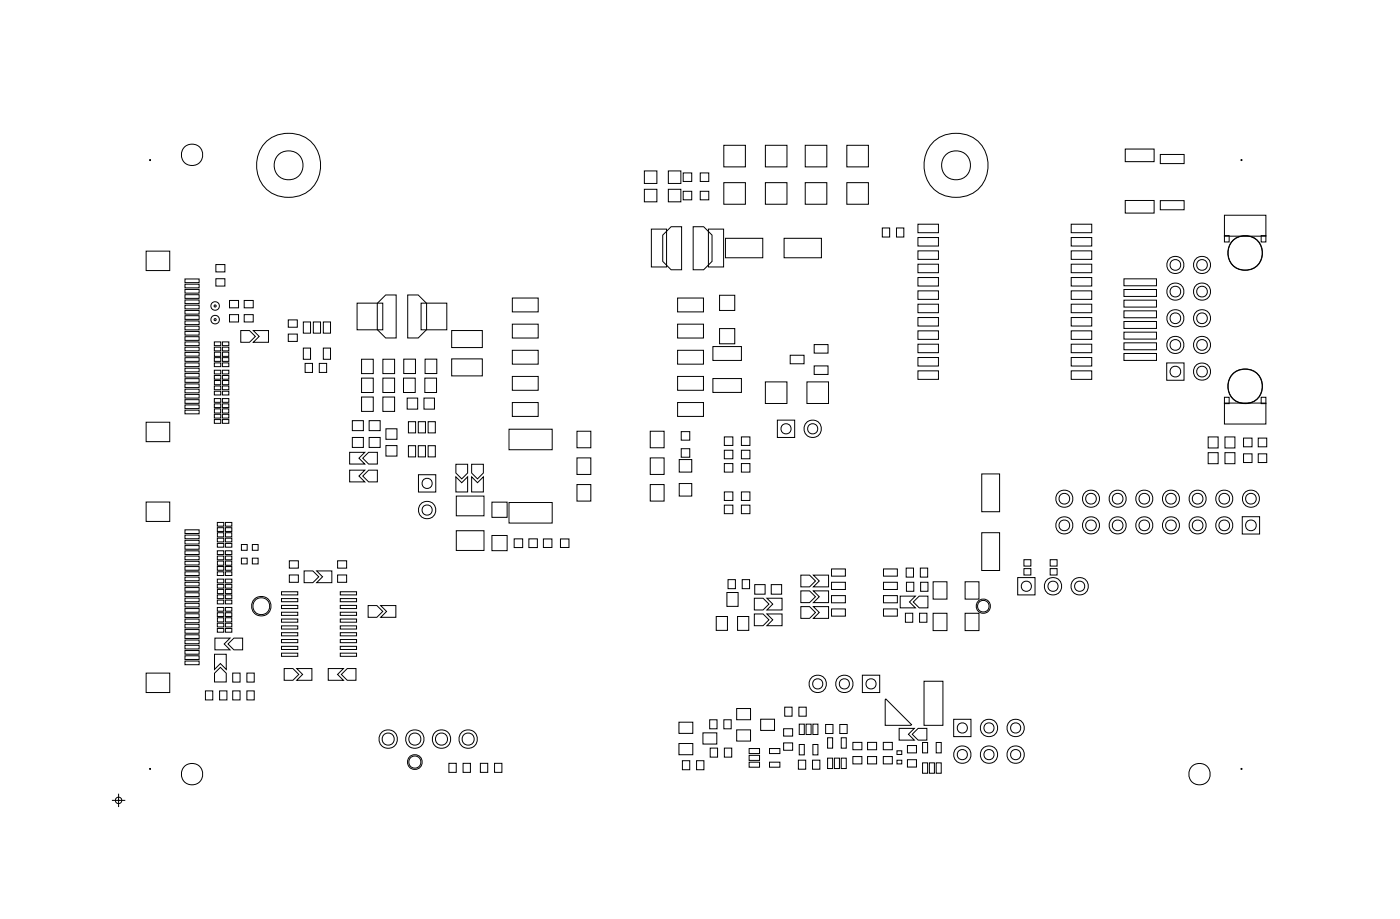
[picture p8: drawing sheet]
<svg xmlns="http://www.w3.org/2000/svg" width="133mm" height="88mm" viewBox="0 0 133 88" stroke-linecap="round" stroke-linejoin="round" font-family="sans-serif">
<!-- layer: Nets -->
<g fill="none" stroke="#000" stroke-width=".1">
<path d="M14.3 15.2h.1M61.4 18h1.2v1.2h-1.2zM61.4 16.3h1.2v1.2h-1.2zM63.7 16.3h1.2v1.2h-1.2zM63.7 18h1.2v1.2h-1.2zM65.1 16.5h.8v.8h-.8zM65.1 18.2h.8v.8h-.8zM66.7 16.5h.8v.8h-.8zM66.7 18.2h.8v.8h-.8zM69 13.8h2v2.1h-2zM69 17.4h2v2.1h-2zM72.9 17.4h2.1v2.1h-2.1z"/>
<path d="M72.9 13.8h2.1v2.1h-2.1zM76.7 17.4h2.1v2.1h-2.1zM76.7 13.8h2.1v2.1h-2.1zM80.7 13.8h2v2.1h-2zM80.7 17.4h2v2.1h-2zM107.2 14.2h2.8v1.2h-2.8zM107.2 19.1h2.8v1.2h-2.8zM110.6 14.7h2.2v.9h-2.2zM110.6 19.1h2.2v.9h-2.2zM118.3 15.2v.1zM13.9 23.9h2.3v1.9h-2.3zM17.6 27.6h1.4v.3h-1.4z"/>
<path d="M17.6 27.1h1.4v.3h-1.4zM17.6 26.6h1.4v.3h-1.4zM17.6 32.1h1.4v.3h-1.4zM17.6 29.6h1.4v.3h-1.4zM17.6 29.1h1.4v.3h-1.4zM17.6 28.1h1.4v.3h-1.4zM17.6 30.6h1.4v.3h-1.4zM17.6 28.6h1.4v.3h-1.4zM17.6 33.6h1.4v.3h-1.4zM17.6 32.6h1.4v.3h-1.4zM17.6 39.1h1.4v.3h-1.4zM17.6 34.6h1.4v.3h-1.4z"/>
<path d="M17.6 34.1h1.4v.3h-1.4zM17.6 38.6h1.4v.3h-1.4zM17.6 38.1h1.4v.3h-1.4zM17.6 35.6h1.4v.3h-1.4zM17.6 35.1h1.4v.3h-1.4zM17.6 37.6h1.4v.3h-1.4zM17.6 37.1h1.4v.3h-1.4zM17.6 36.6h1.4v.3h-1.4zM17.6 36.1h1.4v.3h-1.4zM17.6 31.6h1.4v.3h-1.4zM17.6 31.1h1.4v.3h-1.4zM17.6 30.1h1.4v.3h-1.4z"/>
<path d="M17.6 33.1h1.4v.3h-1.4zM20.4 30.4h.1l.1 .1-.1 .1zM20.4 29.1h.1l.1 .1-.1 .1zM20.4 34.6h.6v.3h-.6zM20.4 34.1h.6v.3h-.6zM20.4 40h.6v.3h-.6zM20.4 39.5h.6v.3h-.6zM20.4 35.8h.6v.3h-.6zM20.4 35.3h.6v.3h-.6zM20.4 38.5h.6v.3h-.6zM20.4 38h.6v.3h-.6zM20.4 37.3h.6v.3h-.6z"/>
<path d="M20.4 36.8h.6v.3h-.6zM20.4 32.6h.6v.3h-.6zM20.4 33.1h.6v.3h-.6zM20.4 33.6h.6v.4h-.6zM20.4 39h.6v.4h-.6zM20.4 36.3h.6v.4h-.6zM20.6 26.6h.8v.7h-.8zM20.6 25.2h.8v.7h-.8zM21.2 34.6h.6v.3h-.6zM21.2 34.1h.6v.3h-.6zM21.2 40h.6v.3h-.6zM21.2 39.5h.6v.3h-.6z"/>
<path d="M21.2 35.8h.6v.3h-.6zM21.2 35.3h.6v.3h-.6zM21.2 38.5h.6v.3h-.6zM21.2 38h.6v.3h-.6zM21.2 37.3h.6v.3h-.6zM21.2 36.8h.6v.3h-.6zM21.2 32.6h.6v.3h-.6zM21.2 33.1h.6v.3h-.6zM21.2 33.6h.6v.4h-.6zM21.2 39h.6v.4h-.6zM21.2 36.3h.6v.4h-.6zM21.9 28.6h.8v.7h-.8z"/>
<path d="M21.9 30h.8v.7h-.8zM22.9 31.5h.9l.5 .6-.5 .5h-.9zM23.3 28.6h.8v.7h-.8zM23.3 30h.8v.7h-.8zM24.1 31.5h1.5v1.1h-1.5l.6-.5zM27.5 30.5h.8v.7h-.8zM27.5 31.8h.8v.7h-.8zM28.9 30.7h.7v1h-.7zM28.9 33.2h.7v1h-.7zM29.1 34.6h.7v.9h-.7zM29.9 30.7h.6v1h-.6zM30.4 34.6h.7v.9h-.7z"/>
<path d="M30.8 30.7h.7v1h-.7zM30.8 33.2h.7v1h-.7zM34 28.9h2.5v2.5h-2.5zM34.5 34.2h1.1v1.4h-1.1zM34.5 37.8h1.1v1.4h-1.1zM34.5 36h1.1v1.4h-1.1zM36.5 34.2h1.1v1.4h-1.1zM36.5 37.8h1.1v1.4h-1.1zM36.5 36h1.1v1.4h-1.1zM36.7 28.1h1v4.1h-1l-.8-.8v-2.5zM38.4 36h1.2v1.4h-1.2zM38.5 34.2h1.1v1.4h-1.1z"/>
<path d="M38.8 37.9h1v1.1h-1zM38.8 28.1h1l.8 .8v2.5l-.8 .8h-1zM40.1 28.9h2.5v2.5h-2.5zM40.4 37.9h1v1.1h-1zM40.5 36h1.1v1.4h-1.1zM40.5 34.2h1.1v1.4h-1.1zM43 34.2h3v1.6h-3zM43 31.5h3v1.6h-3zM48.8 38.3h2.5v1.4h-2.5zM48.8 35.9h2.5v1.3h-2.5zM48.8 30.9h2.5v1.3h-2.5zM48.8 28.4h2.5v1.3h-2.5z"/>
<path d="M48.8 33.4h2.5v1.3h-2.5zM62.1 21.8h1.4v3.6h-1.4zM63.1 22.4l.9-.8h.9v4.1h-1l-.8-.8zM64.6 38.3h2.4v1.4h-2.4zM64.6 33.4h2.4v1.3h-2.4zM64.6 28.4h2.4v1.3h-2.4zM64.6 35.9h2.4v1.3h-2.4zM64.6 30.9h2.4v1.3h-2.4zM66 21.6h1l.8 .8v2.5l-.8 .8h-1zM67.5 21.8h1.5v3.6h-1.5zM67.9 33h2.7v1.3h-2.7zM67.9 36.1h2.7v1.3h-2.7z"/>
<path d="M68.6 28.1h1.4v1.5h-1.4zM68.6 31.3h1.4v1.5h-1.4zM69.1 22.7h3.6v1.9h-3.6zM72.9 36.4h2.1v2h-2.1zM74.7 22.7h3.6v1.9h-3.6zM75.3 33.8h1.3v.9h-1.3zM76.9 36.4h2v2h-2zM77.6 32.8h1.3v.8h-1.3zM77.6 34.9h1.3v.8h-1.3zM84.1 21.7h.7v.9h-.7zM85.4 21.7h.7v.9h-.7zM87.5 21.4h1.9v.8h-1.9z"/>
<path d="M87.5 25.2h1.9v.8h-1.9zM87.5 29h1.9v.8h-1.9zM87.5 32.8h1.9v.8h-1.9zM87.5 22.6h1.9v.8h-1.9zM87.5 23.9h1.9v.8h-1.9zM87.5 26.4h1.9v.9h-1.9zM87.5 27.7h1.9v.8h-1.9zM87.5 30.3h1.9v.8h-1.9zM87.5 31.5h1.9v.8h-1.9zM87.5 34.1h1.9v.8h-1.9zM87.5 35.3h1.9v.8h-1.9zM102.1 21.4h1.9v.8h-1.9z"/>
<path d="M102.1 25.2h1.9v.8h-1.9zM102.1 29h1.9v.8h-1.9zM102.1 32.8h1.9v.8h-1.9zM102.1 22.6h1.9v.8h-1.9zM102.1 23.9h1.9v.8h-1.9zM102.1 30.3h1.9v.8h-1.9zM102.1 26.4h1.9v.9h-1.9zM102.1 27.7h1.9v.8h-1.9zM102.1 31.5h1.9v.8h-1.9zM102.1 34.1h1.9v.8h-1.9zM102.1 35.3h1.9v.8h-1.9zM107.1 26.6h3.1v.6h-3.1z"/>
<path d="M107.1 27.6h3.1v.6h-3.1zM107.1 28.6h3.1v.7h-3.1zM107.1 29.6h3.1v.7h-3.1zM107.1 30.6h3.1v.7h-3.1zM107.1 31.6h3.1v.7h-3.1zM107.1 32.7h3.1v.6h-3.1zM107.1 33.7h3.1v.6h-3.1zM111.2 34.6h1.6v1.6h-1.6zM116.7 20.5h3.9v2h-3.9zM116.7 22.4h.4v.7h-.4zM116.7 37.8h.4v.7h-.4zM116.7 38.4h3.9v2h-3.9z"/>
<path d="M120.2 22.4h.4v.7h-.4zM120.2 37.8h.4v.7h-.4zM13.9 40.2h2.3v1.9h-2.3zM13.9 47.8h2.3v1.9h-2.3zM17.6 53.5h1.4v.3h-1.4zM17.6 54h1.4v.3h-1.4zM17.6 52.5h1.4v.3h-1.4zM17.6 52h1.4v.3h-1.4zM17.6 51h1.4v.3h-1.4zM17.6 50.5h1.4v.3h-1.4zM17.6 58h1.4v.3h-1.4zM17.6 58.5h1.4v.3h-1.4z"/>
<path d="M17.6 56h1.4v.3h-1.4zM17.6 56.5h1.4v.3h-1.4zM17.6 57h1.4v.3h-1.4zM17.6 55.5h1.4v.3h-1.4zM17.6 55h1.4v.3h-1.4zM17.6 54.5h1.4v.3h-1.4zM17.6 53h1.4v.3h-1.4zM17.6 51.5h1.4v.3h-1.4zM17.6 60h1.4v.3h-1.4zM17.6 59.5h1.4v.3h-1.4zM17.6 59h1.4v.3h-1.4zM17.6 57.5h1.4v.3h-1.4z"/>
<path d="M20.7 52.5h.6v.3h-.6zM20.7 53h.6v.3h-.6zM20.7 51.8h.6v.3h-.6zM20.7 51.3h.6v.3h-.6zM20.7 50.3h.6v.3h-.6zM20.7 49.8h.6v.3h-.6zM20.7 57.9h.6v.3h-.6zM20.7 58.4h.6v.3h-.6zM20.7 55.2h.6v.3h-.6zM20.7 55.7h.6v.3h-.6zM20.7 56.7h.6v.3h-.6zM20.7 59.9h.6v.3h-.6z"/>
<path d="M20.7 54.5h.6v.3h-.6zM20.7 54h.6v.3h-.6zM20.7 59.4h.6v.3h-.6zM20.7 57.2h.6v.3h-.6zM20.7 50.8h.6v.4h-.6zM20.7 53.5h.6v.4h-.6zM20.7 58.9h.6v.4h-.6zM20.7 56.2h.6v.4h-.6zM21.5 52.5h.6v.3h-.6zM21.5 53h.6v.3h-.6zM21.5 51.8h.6v.3h-.6zM21.5 51.3h.6v.3h-.6z"/>
<path d="M21.5 50.3h.6v.3h-.6zM21.5 49.8h.6v.3h-.6zM21.5 57.9h.6v.3h-.6zM21.5 58.4h.6v.3h-.6zM21.5 55.2h.6v.3h-.6zM21.5 55.7h.6v.3h-.6zM21.5 56.7h.6v.3h-.6zM21.5 59.9h.6v.3h-.6zM21.5 54.5h.6v.3h-.6zM21.5 54h.6v.3h-.6zM21.5 59.4h.6v.3h-.6zM21.5 57.2h.6v.3h-.6z"/>
<path d="M21.5 50.8h.6v.4h-.6zM21.5 53.5h.6v.4h-.6zM21.5 58.9h.6v.4h-.6zM21.5 56.2h.6v.4h-.6zM23 51.9h.6v.5h-.6zM23 53.2h.6v.5h-.6zM24 51.9h.6v.5h-.6zM24 53.2h.6v.5h-.6zM26.8 57.7h1.6v.3h-1.6zM26.8 58.3h1.6v.3h-1.6zM26.8 59h1.6v.3h-1.6zM26.8 57h1.6v.3h-1.6z"/>
<path d="M26.8 56.4h1.6v.3h-1.6zM26.8 59.6h1.6v.3h-1.6zM27.6 54.8h.8v.7h-.8zM27.6 53.4h.8v.7h-.8zM29 54.4h.8l.6 .6-.6 .5h-.8zM30.2 54.4h1.4v1.1h-1.4l.5-.5zM32.2 54.8h.8v.7h-.8zM32.2 53.4h.8v.7h-.8zM32.4 57h1.6v.3h-1.6zM32.4 57.7h1.6v.3h-1.6zM32.4 58.3h1.6v.3h-1.6zM32.4 59h1.6v.3h-1.6z"/>
<path d="M32.4 56.4h1.6v.3h-1.6zM32.4 59.6h1.6v.3h-1.6zM33.3 43.1h1.5l-.6 .6 .6 .5h-1.5zM33.3 44.8h1.5l-.6 .6 .6 .5h-1.5zM33.6 40.1h1v.9h-1zM33.6 41.7h1v.9h-1zM34.6 45.4l.5-.6h.9v1.1h-.9zM34.6 43.7l.5-.6h.9v1.1h-.9zM35.1 57.7h.8l.6 .6-.6 .5h-.8zM35.2 41.7h1v.9h-1zM35.2 40.1h1v.9h-1zM36.3 57.7h1.4v1.1h-1.4l.5-.5z"/>
<path d="M36.8 42.4h1v1.1h-1zM36.8 40.8h1v1.1h-1zM38.9 42.5h.7v1h-.7zM38.9 40.2h.7v1h-.7zM39.9 40.2h.6v1h-.6zM39.9 42.5h.6v1h-.6zM39.9 45.2h1.6v1.7h-1.6zM40.8 40.2h.7v1h-.7zM40.8 42.5h.7v1h-.7zM43.4 45.4l.6 .6 .6-.6v1.5h-1.2zM43.4 44.2h1.2v.9l-.6 .5-.6-.5zM43.5 47.3h2.6v1.8h-2.6z"/>
<path d="M43.5 50.6h2.6v1.8h-2.6zM44.9 45.4l.6 .6 .6-.6v1.5h-1.2zM44.9 44.2h1.2v.9l-.6 .5-.6-.5zM46.9 47.8h1.4v1.5h-1.4zM46.9 51h1.4v1.5h-1.4zM48.5 47.9h4.1v1.9h-4.1zM48.5 40.9h4.1v1.9h-4.1zM49 51.3h.8v.9h-.8zM50.4 51.3h.8v.9h-.8zM51.8 51.3h.8v.9h-.8zM53.4 51.3h.8v.9h-.8zM55 41.1h1.3v1.6h-1.3z"/>
<path d="M55 46.2h1.3v1.5h-1.3zM55 43.6h1.3v1.6h-1.3zM62 41.1h1.3v1.6h-1.3zM62 46.2h1.3v1.5h-1.3zM62 43.6h1.3v1.6h-1.3zM64.7 43.8h1.2v1.2h-1.2zM64.7 46.1h1.2v1.2h-1.2zM64.9 42.7h.8v.9h-.8zM64.9 41.1h.8v.8h-.8zM68.3 58.7h1v1.4h-1zM69 42.9h.8v.8h-.8zM69 41.6h.8v.8h-.8z"/>
<path d="M69 46.9h.8v.8h-.8zM69 44.2h.8v.8h-.8zM69 48.1h.8v.8h-.8zM69.3 56.4h1v1.4h-1zM69.4 55.2h.7v.9h-.7zM70.3 58.7h1v1.4h-1zM70.6 44.2h.9v.8h-.9zM70.6 46.9h.9v.8h-.9zM70.6 48.1h.9v.8h-.9zM70.6 41.6h.9v.8h-.9zM70.6 42.9h.9v.8h-.9zM70.7 55.2h.7v.9h-.7z"/>
<path d="M71.9 57h.8l.6 .6-.6 .5h-.8zM71.9 58.5h.8l.6 .6-.6 .5h-.8zM71.9 55.7h1v.9h-1zM73.1 58.5h1.4v1.1h-1.4l.5-.5zM73.1 57h1.4v1.1h-1.4l.5-.5zM73.5 55.7h1v.9h-1zM74.1 40h1.6v1.7h-1.6zM76.3 57.8h.8l.6 .6-.6 .5h-.8zM76.3 56.3h.8l.6 .6-.6 .5h-.8zM76.3 54.8h.8l.6 .6-.6 .5h-.8zM77.5 54.8h1.5v1.1h-1.5l.6-.5zM77.5 56.3h1.5v1.1h-1.5l.6-.5z"/>
<path d="M77.5 57.8h1.5v1.1h-1.5l.6-.5zM79.2 54.2h1.4v.7h-1.4zM79.2 55.5h1.4v.7h-1.4zM79.2 56.7h1.4v.7h-1.4zM79.2 58h1.4v.7h-1.4zM84.2 58h1.3v.7h-1.3zM84.2 54.2h1.3v.7h-1.3zM84.2 55.5h1.3v.7h-1.3zM84.2 56.7h1.3v.7h-1.3zM85.8 56.8h1.4l-.5 .6 .5 .5h-1.4zM86.3 58.4h.7v.9h-.7zM86.3 54.1h.7v.9h-.7z"/>
<path d="M86.4 55.5h.7v.8h-.7zM87 57.4l.6-.6h.8v1.1h-.8zM87.6 58.4h.7v.9h-.7zM87.7 54.1h.7v.9h-.7zM87.7 55.5h.7v.8h-.7zM88.9 55.4h1.3v1.7h-1.3zM88.9 58.4h1.3v1.7h-1.3zM92 55.4h1.3v1.7h-1.3zM92 58.4h1.3v1.7h-1.3zM93.5 50.8h1.7v3.6h-1.7zM93.5 45.2h1.7v3.6h-1.7zM97 55h1.6v1.7h-1.6z"/>
<path d="M97.6 54.2h.6v.6h-.6zM97.6 53.3h.6v.6h-.6zM100.1 54.2h.6v.6h-.6zM100.1 53.3h.6v.6h-.6zM115.1 41.6h1v1.1h-1zM115.1 43.1h1v1.1h-1zM116.7 43.1h1v1.1h-1zM116.7 41.6h1v1.1h-1zM118.4 49.2h1.6v1.7h-1.6zM118.5 43.2h.8v.9h-.8zM118.5 41.7h.8v.9h-.8zM119.9 43.2h.8v.9h-.8z"/>
<path d="M119.9 41.7h.8v.9h-.8zM13.9 64.1h2.3v1.9h-2.3zM14.3 73.2h.1M17.6 62.5h1.4v.3h-1.4zM17.6 62h1.4v.3h-1.4zM17.6 61.5h1.4v.3h-1.4zM17.6 61h1.4v.3h-1.4zM17.6 63h1.4v.3h-1.4zM17.6 60.5h1.4v.3h-1.4zM19.6 65.8h.7v.9h-.7zM20.4 64.1l.6-.5 .6 .5v.9h-1.2zM20.4 62.3h1.2v1.5l-.6-.6-.6 .6z"/>
<path d="M20.5 60.8h1.4l-.5 .6 .5 .5h-1.4zM20.9 65.8h.7v.9h-.7zM22.2 65.8h.7v.9h-.7zM22.2 64.1h.7v.9h-.7zM22.3 60.8h.8v1.1h-.8l-.6-.5zM23.5 65.8h.7v.9h-.7zM23.5 64.1h.7v.9h-.7zM26.8 60.3h1.6v.3h-1.6zM26.8 60.9h1.6v.3h-1.6zM26.8 62.2h1.6v.3h-1.6zM26.8 61.6h1.6v.3h-1.6zM27.1 63.7h.8l.6 .6-.6 .5h-.8z"/>
<path d="M28.3 63.7h1.4v1.1h-1.4l.5-.5zM31.3 63.7h1.4l-.5 .6 .5 .5h-1.4zM32.4 60.3h1.6v.3h-1.6zM32.4 60.9h1.6v.3h-1.6zM32.4 62.2h1.6v.3h-1.6zM32.4 61.6h1.6v.3h-1.6zM32.5 64.3l.6-.6h.8v1.1h-.8zM42.8 72.7h.7v.9h-.7zM44.1 72.7h.7v.9h-.7zM45.8 72.7h.7v.9h-.7zM47.1 72.7h.7v.9h-.7zM64.7 70.8h1.3v1.1h-1.3z"/>
<path d="M64.7 68.8h1.3v1.1h-1.3zM65 72.5h.7v.8h-.7zM66.4 72.5h.7v.8h-.7zM67 69.8h1.3v1.1h-1.3zM67.6 68.6h.7v.8h-.7zM67.7 71.3h.7v.8h-.7zM69 68.6h.7v.8h-.7zM69 71.3h.7v.8h-.7zM70.2 67.5h1.3v1.1h-1.3zM70.2 69.5h1.3v1.1h-1.3zM71.4 71.3h1v.5h-1zM71.4 72h1v.4h-1z"/>
<path d="M71.4 72.6h1v.5h-1zM72.5 68.5h1.3v1.1h-1.3zM73.3 72.6h1v.5h-1zM73.3 71.3h1v.5h-1zM74.7 70.8h.8v.7h-.8zM74.7 69.4h.8v.7h-.8zM74.8 67.4h.7v.8h-.7zM76.1 72.4h.7v.9h-.7zM76.1 67.4h.7v.8h-.7zM76.2 70.9h.4v1h-.4zM76.2 69h.4v1h-.4zM76.8 69h.5v1h-.5z"/>
<path d="M77.4 72.4h.7v.9h-.7zM77.5 70.9h.4v1h-.4zM77.5 69h.4v1h-.4zM78.7 69h.7v.9h-.7zM78.9 70.3h.4v1h-.4zM78.9 72.2h.4v1h-.4zM79.5 72.2h.5v1h-.5zM80 69h.7v.9h-.7zM80.2 70.3h.4v1h-.4zM80.2 72.2h.4v1h-.4zM81.3 70.7h.8v.7h-.8zM81.3 72.1h.8v.7h-.8z"/>
<path d="M82.2 64.3h1.6v1.7h-1.6zM82.7 72.1h.8v.7h-.8zM82.7 70.7h.8v.7h-.8zM84.2 72.1h.8v.7h-.8zM84.2 70.7h.8v.7h-.8zM84.4 66.6l2.5 2.4-.1 .1h-2.5v-2.4zM85.5 72.4h.4v.4h-.4zM85.5 71.5h.4v.4h-.4zM85.7 69.4h1.4l-.5 .6 .5 .5h-1.4zM86.5 72.4h.8v.7h-.8zM86.5 71h.8v.7h-.8zM87.5 69.4h.8v1.1h-.8l-.6-.5z"/>
<path d="M87.9 70.7h.5v1h-.5zM87.9 72.7h.5v1h-.5zM88 64.9h1.8v4.2h-1.8zM88.6 72.7h.4v1h-.4zM89.2 72.7h.5v1h-.5zM89.2 70.7h.5v1h-.5zM90.9 68.5h1.6v1.7h-1.6zM118.3 73.2v.1z"/>
<circle cx="18.3" cy="14.8" r="1.02"/>
<circle cx="27.5" cy="15.8" r="1.39"/>
<circle cx="27.5" cy="15.8" r="3.1"/>
<circle cx="91.1" cy="15.8" r="1.39"/>
<circle cx="91.1" cy="15.8" r="3.1"/>
<circle cx="20.5" cy="29.2" r=".41"/>
<circle cx="20.5" cy="30.5" r=".41"/>
<circle cx="112" cy="25.2" r=".51"/>
<circle cx="112" cy="30.3" r=".51"/>
<circle cx="112" cy="32.9" r=".51"/>
<circle cx="112" cy="27.8" r=".51"/>
<circle cx="112" cy="35.4" r=".51"/>
<circle cx="112" cy="32.9" r=".82"/>
<circle cx="112" cy="25.2" r=".82"/>
<circle cx="112" cy="27.8" r=".82"/>
<circle cx="112" cy="30.3" r=".82"/>
<circle cx="114.5" cy="27.8" r=".51"/>
<circle cx="114.5" cy="30.3" r=".51"/>
<circle cx="114.5" cy="25.2" r=".51"/>
<circle cx="114.5" cy="32.9" r=".51"/>
<circle cx="114.5" cy="35.4" r=".51"/>
<circle cx="114.5" cy="32.9" r=".82"/>
<circle cx="114.5" cy="27.8" r=".82"/>
<circle cx="114.5" cy="35.4" r=".82"/>
<circle cx="114.5" cy="30.3" r=".82"/>
<circle cx="114.5" cy="25.2" r=".82"/>
<circle cx="118.6" cy="36.8" r="1.64"/>
<circle cx="118.6" cy="24.1" r="1.66"/>
<circle cx="118.6" cy="36.8" r="1.66"/>
<circle cx="118.6" cy="24.1" r="1.64"/>
<circle cx="24.9" cy="57.8" r=".93"/>
<circle cx="24.9" cy="57.8" r=".81"/>
<circle cx="40.7" cy="46.1" r=".49"/>
<circle cx="40.7" cy="48.6" r=".49"/>
<circle cx="40.7" cy="48.6" r=".83"/>
<circle cx="74.9" cy="40.9" r=".49"/>
<circle cx="77.4" cy="40.9" r=".49"/>
<circle cx="77.4" cy="40.9" r=".83"/>
<circle cx="93.7" cy="57.8" r=".55"/>
<circle cx="93.7" cy="57.8" r=".68"/>
<circle cx="97.8" cy="55.9" r=".49"/>
<circle cx="100.3" cy="55.9" r=".49"/>
<circle cx="100.3" cy="55.9" r=".83"/>
<circle cx="101.4" cy="50.1" r=".51"/>
<circle cx="101.4" cy="47.5" r=".51"/>
<circle cx="101.4" cy="47.5" r=".82"/>
<circle cx="101.4" cy="50.1" r=".82"/>
<circle cx="102.9" cy="55.9" r=".49"/>
<circle cx="102.9" cy="55.9" r=".83"/>
<circle cx="104" cy="50.1" r=".51"/>
<circle cx="104" cy="47.5" r=".51"/>
<circle cx="104" cy="50.1" r=".82"/>
<circle cx="104" cy="47.5" r=".82"/>
<circle cx="106.5" cy="50.1" r=".51"/>
<circle cx="106.5" cy="47.5" r=".51"/>
<circle cx="106.5" cy="47.5" r=".82"/>
<circle cx="106.5" cy="50.1" r=".82"/>
<circle cx="109" cy="50.1" r=".51"/>
<circle cx="109" cy="47.5" r=".51"/>
<circle cx="109" cy="50.1" r=".82"/>
<circle cx="109" cy="47.5" r=".82"/>
<circle cx="111.6" cy="50.1" r=".51"/>
<circle cx="111.6" cy="47.5" r=".51"/>
<circle cx="111.6" cy="50.1" r=".82"/>
<circle cx="111.6" cy="47.5" r=".82"/>
<circle cx="114.1" cy="50.1" r=".51"/>
<circle cx="114.1" cy="47.5" r=".51"/>
<circle cx="114.1" cy="47.5" r=".82"/>
<circle cx="114.1" cy="50.1" r=".82"/>
<circle cx="116.7" cy="50.1" r=".51"/>
<circle cx="116.7" cy="47.5" r=".51"/>
<circle cx="116.7" cy="50.1" r=".82"/>
<circle cx="116.7" cy="47.5" r=".82"/>
<circle cx="119.2" cy="50.1" r=".51"/>
<circle cx="119.2" cy="47.5" r=".51"/>
<circle cx="119.2" cy="47.5" r=".82"/>
<circle cx="18.3" cy="73.8" r="1.02"/>
<circle cx="37" cy="70.4" r=".88"/>
<circle cx="37" cy="70.4" r=".58"/>
<circle cx="39.5" cy="70.4" r=".88"/>
<circle cx="39.5" cy="70.4" r=".58"/>
<circle cx="39.5" cy="72.6" r=".58"/>
<circle cx="39.5" cy="72.6" r=".71"/>
<circle cx="42.1" cy="70.4" r=".88"/>
<circle cx="42.1" cy="70.4" r=".58"/>
<circle cx="44.6" cy="70.4" r=".88"/>
<circle cx="44.6" cy="70.4" r=".58"/>
<circle cx="77.9" cy="65.2" r=".49"/>
<circle cx="77.9" cy="65.2" r=".83"/>
<circle cx="80.5" cy="65.2" r=".49"/>
<circle cx="80.5" cy="65.2" r=".83"/>
<circle cx="83" cy="65.2" r=".49"/>
<circle cx="91.7" cy="71.9" r=".49"/>
<circle cx="91.7" cy="69.4" r=".49"/>
<circle cx="91.7" cy="71.9" r=".83"/>
<circle cx="94.2" cy="71.9" r=".49"/>
<circle cx="94.2" cy="69.4" r=".49"/>
<circle cx="94.2" cy="69.4" r=".83"/>
<circle cx="94.2" cy="71.9" r=".83"/>
<circle cx="96.8" cy="71.9" r=".49"/>
<circle cx="96.8" cy="69.4" r=".49"/>
<circle cx="96.8" cy="71.9" r=".83"/>
<circle cx="96.8" cy="69.4" r=".83"/>
<circle cx="114.3" cy="73.8" r="1.02"/>
</g>
<!-- layer: Drawing Origin -->
<path d="M10.7 76.3h1.2M11.1 76l.2-.1 .2 .1 .1 .3-.1 .2-.2 .1-.2-.1-.1-.2zM11.3 75.6v1.3" fill="none" stroke="#000" stroke-width=".1"/>
</svg>
